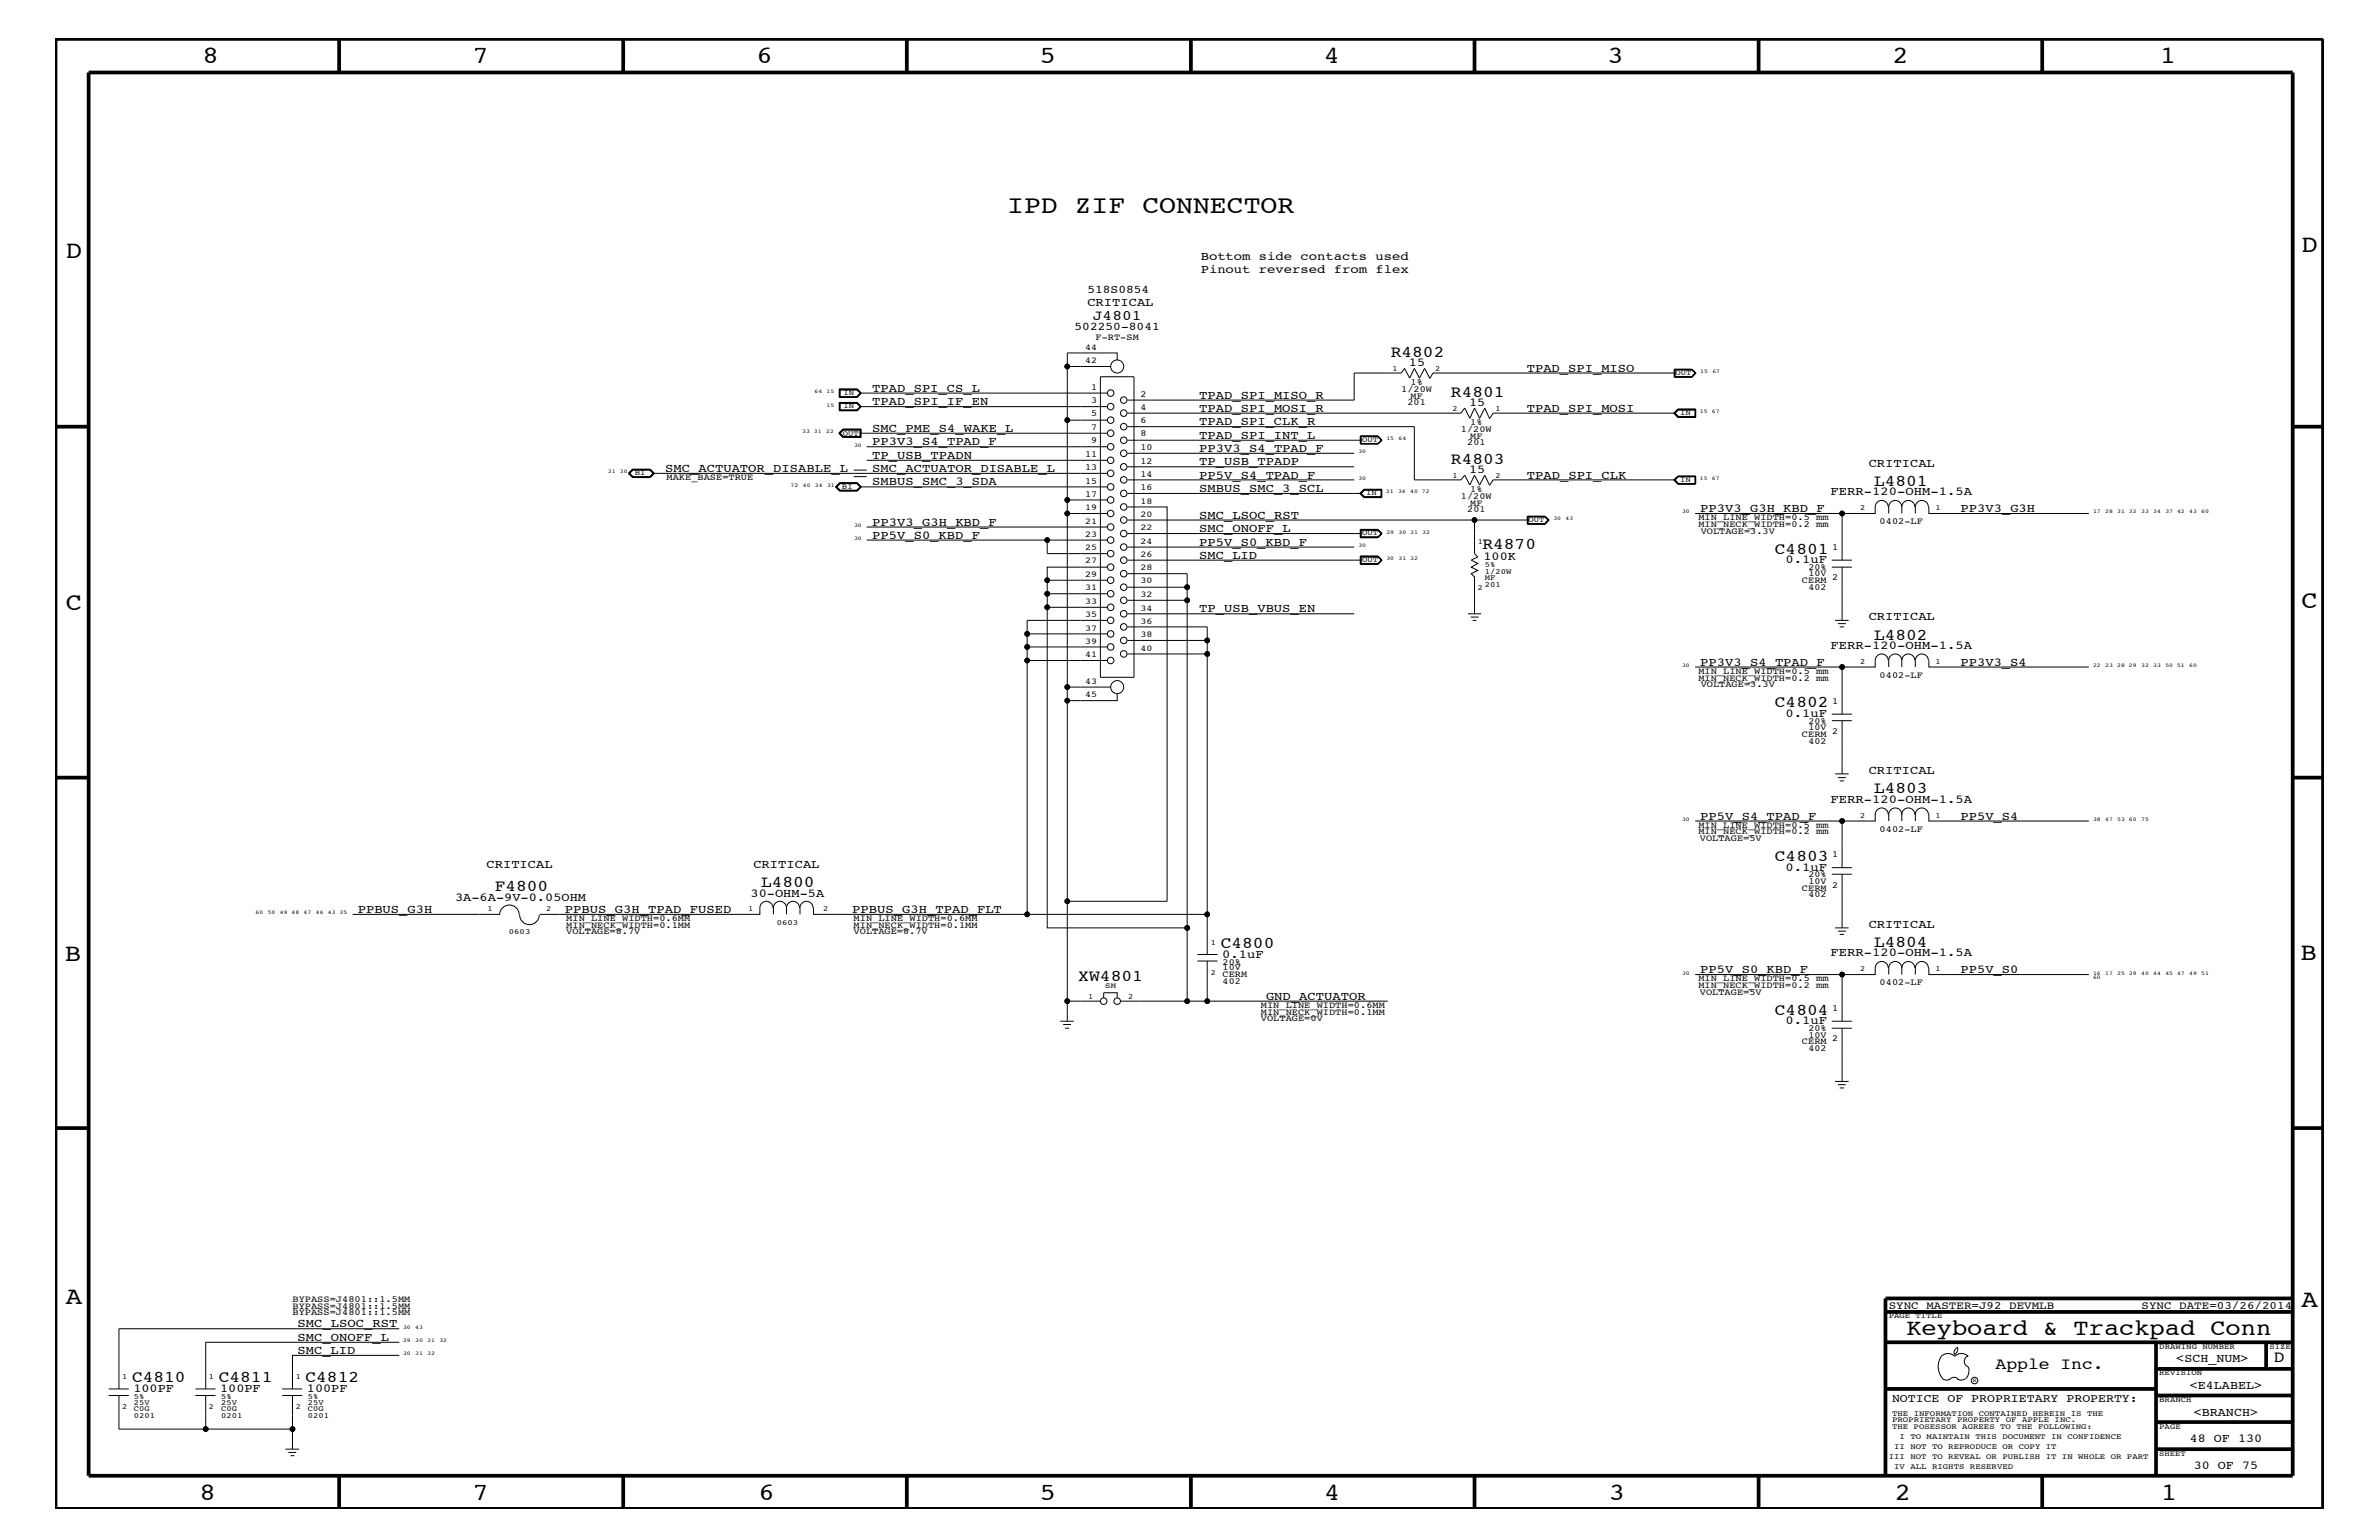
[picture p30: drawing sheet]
<svg xmlns="http://www.w3.org/2000/svg" width="432mm" height="279mm" viewBox="0 0 432 279" stroke-linecap="round" stroke-linejoin="round" font-family="sans-serif">
<defs><g id="words">
<text font-size="4.6" x="182.8" y="38.6">IPD ZIF CONNECTOR</text>
<g font-size="4.5">
<text x="36.7" y="11.5">8</text>
<text x="85.8" y="11.5">7</text>
<text x="137.3" y="11.5">6</text>
<text x="188.7" y="11.5">5</text>
<text x="240.3" y="11.5">4</text>
<text x="291.8" y="11.5">3</text>
<text x="343.5" y="11.5">2</text>
<text x="392" y="11.5">1</text>
<text x="11.9" y="46.8">D</text>
<text x="417.7" y="45.7">D</text>
<text x="11.9" y="110.6">C</text>
<text x="417.7" y="110.4">C</text>
<text x="11.8" y="174.3">B</text>
<text x="417.6" y="174.2">B</text>
<text x="11.9" y="236.7">A</text>
<text x="417.7" y="237.1">A</text>
<text x="36.2" y="272.1">8</text>
<text x="85.8" y="272.1">7</text>
<text x="137.7" y="272.1">6</text>
<text x="188.7" y="272.1">5</text>
<text x="240.4" y="272.1">4</text>
<text x="292" y="272.1">3</text>
<text x="343.9" y="272.1">2</text>
<text x="392.2" y="272.1">1</text>
</g>
<text font-size="4.1" x="346" y="242.3">Keyboard &amp; Trackpad Conn</text>
<g font-size="3">
<text x="252.4" y="64.7">R4802</text>
<text x="263.4" y="72">R4801</text>
<text x="263.4" y="84.1">R4803</text>
<text x="340.1" y="88.2">L4801</text>
<text x="269.1" y="99.7">R4870</text>
<text x="322.2" y="100.4">C4801</text>
<text x="340.1" y="116.1">L4802</text>
<text x="322.2" y="128.3">C4802</text>
<text x="340.1" y="144">L4803</text>
<text x="89.8" y="161.6">F4800</text>
<text x="138.1" y="160.9">L4800</text>
<text x="322.2" y="156.2">C4803</text>
<text x="221.6" y="172">C4800</text>
<text x="340.1" y="171.8">L4804</text>
<text x="195.7" y="177.9">XW4801</text>
<text x="322.2" y="184.1">C4804</text>
<text x="24" y="250.7">C4810</text>
<text x="39.7" y="250.7">C4811</text>
<text x="55.5" y="250.7">C4812</text>
<text x="362.2" y="248.4">Apple Inc.</text>
<text x="412.7" y="247.1">D</text>
</g>
<text font-size="2.6" x="198.4" y="58">J4801</text>
<g font-size="2.2">
<text x="217.9" y="47.1">Bottom side contacts used</text>
<text x="217.9" y="49.6">Pinout reversed from flex</text>
<text x="197.4" y="55.6">CRITICAL</text>
<text x="158.3" y="71.1">TPAD_SPI_CS_L</text>
<text x="255.7" y="66.4">15</text>
<text x="277.1" y="67.5">TPAD_SPI_MISO</text>
<text x="158.3" y="73.5">TPAD_SPI_IF_EN</text>
<text x="217.7" y="72.3">TPAD_SPI_MISO_R</text>
<text x="217.7" y="74.7">TPAD_SPI_MOSI_R</text>
<text x="217.7" y="77.2">TPAD_SPI_CLK_R</text>
<text x="266.7" y="73.7">15</text>
<text x="277.1" y="74.7">TPAD_SPI_MOSI</text>
<text x="158.3" y="78.3">SMC_PME_S4_WAKE_L</text>
<text x="158.3" y="83.3">TP_USB_TPADN</text>
<text x="158.3" y="80.8">PP3V3_S4_TPAD_F</text>
<text x="217.7" y="79.6">TPAD_SPI_INT_L</text>
<text x="217.7" y="82">PP3V3_S4_TPAD_F</text>
<text x="120.7" y="85.6">SMC_ACTUATOR_DISABLE_L</text>
<text x="158.3" y="88.1">SMBUS_SMC_3_SDA</text>
<text x="158.3" y="85.6">SMC_ACTUATOR_DISABLE_L</text>
<text x="217.7" y="84.4">TP_USB_TPADP</text>
<text x="217.7" y="86.9">PP5V_S4_TPAD_F</text>
<text x="217.7" y="89.3">SMBUS_SMC_3_SCL</text>
<text x="266.7" y="85.8">15</text>
<text x="277.1" y="86.9">TPAD_SPI_CLK</text>
<text x="332.3" y="89.9">FERR-120-OHM-1.5A</text>
<text x="339.2" y="84.7">CRITICAL</text>
<text x="158.3" y="95.4">PP3V3_G3H_KBD_F</text>
<text x="217.7" y="94.2">SMC_LSOC_RST</text>
<text x="308.6" y="92.9">PP3V3_G3H_KBD_F</text>
<text x="355.9" y="92.9">PP3V3_G3H</text>
<text x="158.3" y="97.7">PP5V_S0_KBD_F</text>
<text x="217.7" y="99">PP5V_S0_KBD_F</text>
<text x="217.7" y="96.5">SMC_ONOFF_L</text>
<text x="217.7" y="101.4">SMC_LID</text>
<text x="269.2" y="101.5">100K</text>
<text x="324.1" y="102.2">0.1uF</text>
<text x="217.7" y="111.1">TP_USB_VBUS_EN</text>
<text x="339.2" y="112.6">CRITICAL</text>
<text x="332.3" y="117.8">FERR-120-OHM-1.5A</text>
<text x="308.6" y="120.8">PP3V3_S4_TPAD_F</text>
<text x="355.9" y="120.8">PP3V3_S4</text>
<text x="324.1" y="130.2">0.1uF</text>
<text x="339.2" y="140.4">CRITICAL</text>
<text x="308.6" y="148.7">PP5V_S4_TPAD_F</text>
<text x="332.3" y="145.7">FERR-120-OHM-1.5A</text>
<text x="355.9" y="148.7">PP5V_S4</text>
<text x="88.3" y="157.4">CRITICAL</text>
<text x="136.7" y="157.4">CRITICAL</text>
<text x="324.1" y="158">0.1uF</text>
<text x="64.9" y="165.6">PPBUS_G3H</text>
<text x="82.6" y="163.5">3A-6A-9V-0.05OHM</text>
<text x="102.5" y="165.6">PPBUS_G3H_TPAD_FUSED</text>
<text x="136.2" y="162.7">30-OHM-5A</text>
<text x="154.7" y="165.6">PPBUS_G3H_TPAD_FLT</text>
<text x="221.8" y="173.8">0.1uF</text>
<text x="332.3" y="173.5">FERR-120-OHM-1.5A</text>
<text x="339.2" y="168.3">CRITICAL</text>
<text x="308.6" y="176.6">PP5V_S0_KBD_F</text>
<text x="355.9" y="176.6">PP5V_S0</text>
<text x="229.8" y="181.4">GND_ACTUATOR</text>
<text x="324.1" y="185.9">0.1uF</text>
<text x="54" y="240.8">SMC_LSOC_RST</text>
<text x="54" y="243.3">SMC_ONOFF_L</text>
<text x="54" y="245.6">SMC_LID</text>
<text x="395" y="247.1">&lt;SCH_NUM&gt;</text>
<text x="397.5" y="252">&lt;E4LABEL&gt;</text>
<text x="24.2" y="252.6">100PF</text>
<text x="40" y="252.6">100PF</text>
<text x="55.7" y="252.6">100PF</text>
<text x="398.2" y="256.8">&lt;BRANCH&gt;</text>
<text x="397.5" y="261.6">48 OF 130</text>
<text x="398.2" y="266.6">30 OF 75</text>
</g>
<g font-size="2.1">
<text x="197.4" y="53.2">518S0854</text>
<text x="195" y="59.8">502250-8041</text>
<text x="343.4" y="254.4">NOTICE OF PROPRIETARY PROPERTY:</text>
</g>
<g font-size="2">
<text x="342.8" y="237.4">SYNC_MASTER=J92_DEVMLB</text>
<text x="388.7" y="237.4">SYNC_DATE=03/26/2014</text>
</g>
<g font-size="1.7">
<text x="198.8" y="61.7">F-RT-SM</text>
<text x="198" y="70.7">1</text>
<text x="207" y="72">2</text>
<text x="254.3" y="71.1">1/20W</text>
<text x="256" y="69.9">1%</text>
<text x="198" y="73.2">3</text>
<text x="198" y="75.6">5</text>
<text x="207" y="76.8">6</text>
<text x="207" y="74.4">4</text>
<text x="255.5" y="73.5">201</text>
<text x="256" y="72.3">MF</text>
<text x="266.9" y="77.2">1%</text>
<text x="196.9" y="82.8">11</text>
<text x="198" y="78">7</text>
<text x="198" y="80.5">9</text>
<text x="207" y="81.6">10</text>
<text x="207" y="79.2">8</text>
<text x="265.2" y="78.3">1/20W</text>
<text x="266.3" y="80.8">201</text>
<text x="266.9" y="79.6">MF</text>
<text x="121" y="87.1">MAKE_BASE=TRUE</text>
<text x="196.9" y="85.3">13</text>
<text x="196.9" y="87.7">15</text>
<text x="207" y="84.1">12</text>
<text x="207" y="86.5">14</text>
<text x="207" y="88.9">16</text>
<text x="266.9" y="89.3">1%</text>
<text x="196.9" y="90.1">17</text>
<text x="265.2" y="90.5">1/20W</text>
<text x="266.3" y="92.9">201</text>
<text x="266.9" y="91.7">MF</text>
<text x="308.3" y="94.3">MIN_LINE_WIDTH=0.5 mm</text>
<text x="308.3" y="95.6">MIN_NECK_WIDTH=0.2 mm</text>
<text x="341.2" y="95.1">0402-LF</text>
<text x="308.7" y="96.8">VOLTAGE=3.3V</text>
<text x="332.6" y="99.9">1</text>
<text x="327.1" y="105.8">CERM</text>
<text x="328.3" y="104.6">10V</text>
<text x="328.3" y="107">402</text>
<text x="328.3" y="103.5">20%</text>
<text x="332.6" y="105.3">2</text>
<text x="308.3" y="123.5">MIN_NECK_WIDTH=0.2 mm</text>
<text x="308.3" y="122.3">MIN_LINE_WIDTH=0.5 mm</text>
<text x="308.7" y="124.7">VOLTAGE=3.3V</text>
<text x="341.2" y="123">0402-LF</text>
<text x="328.3" y="131.3">20%</text>
<text x="332.6" y="127.7">1</text>
<text x="327.1" y="133.6">CERM 2</text>
<text x="328.3" y="134.9">402</text>
<text x="328.3" y="132.4">10V</text>
<text x="308.3" y="151.3">MIN_NECK_WIDTH=0.2 mm</text>
<text x="308.3" y="150.1">MIN_LINE_WIDTH=0.5 mm</text>
<text x="308.5" y="152.6">VOLTAGE=5V</text>
<text x="332.6" y="155.6">1</text>
<text x="341.2" y="150.9">0402-LF</text>
<text x="327.1" y="161.6">CERM</text>
<text x="328.3" y="159.2">20%</text>
<text x="328.3" y="160.3">10V</text>
<text x="332.6" y="161.1">2</text>
<text x="102.8" y="167.1">MIN_LINE_WIDTH=0.6MM</text>
<text x="154.9" y="167.1">MIN_LINE_WIDTH=0.6MM</text>
<text x="328.3" y="162.8">402</text>
<text x="102.8" y="168.3">MIN_NECK_WIDTH=0.1MM</text>
<text x="102.8" y="169.5">VOLTAGE=8.7V</text>
<text x="154.9" y="168.3">MIN_NECK_WIDTH=0.1MM</text>
<text x="154.9" y="169.5">VOLTAGE=8.7V</text>
<text x="221.9" y="175">20%</text>
<text x="221.9" y="176.1">10V</text>
<text x="221.9" y="178.5">402</text>
<text x="221.9" y="177.3">CERM</text>
<text x="308.3" y="179.3">MIN_NECK_WIDTH=0.2 mm</text>
<text x="308.3" y="178">MIN_LINE_WIDTH=0.5 mm</text>
<text x="341.2" y="178.8">0402-LF</text>
<text x="228.9" y="184.1">MIN_NECK_WIDTH=0.1MM</text>
<text x="228.9" y="185.3">VOLTAGE=0V</text>
<text x="228.9" y="182.9">MIN_LINE_WIDTH=0.6MM</text>
<text x="308.5" y="180.5">VOLTAGE=5V</text>
<text x="332.6" y="183.5">1</text>
<text x="327.1" y="189.4">CERM</text>
<text x="328.3" y="187.1">20%</text>
<text x="328.3" y="190.6">402</text>
<text x="328.3" y="188.2">10V</text>
<text x="332.6" y="188.9">2</text>
<text x="53.1" y="236.2">BYPASS=J4801::1.5MM</text>
<text x="53.1" y="237.4">BYPASS=J4801::1.5MM</text>
<text x="53.1" y="238.6">BYPASS=J4801::1.5MM</text>
</g>
<g font-size="1.6">
<text x="196.9" y="65.9">42</text>
<text x="196.9" y="63.4">44</text>
<text x="196.9" y="92.6">19</text>
<text x="196.9" y="95">21</text>
<text x="207" y="91.4">18</text>
<text x="207" y="93.8">20</text>
<text x="196.9" y="97.4">23</text>
<text x="196.9" y="99.8">25</text>
<text x="207" y="96.2">22</text>
<text x="207" y="98.7">24</text>
<text x="207" y="101">26</text>
<text x="196.9" y="102.2">27</text>
<text x="196.9" y="104.7">29</text>
<text x="196.9" y="107.1">31</text>
<text x="207" y="103.5">28</text>
<text x="207" y="105.9">30</text>
<text x="196.9" y="109.5">33</text>
<text x="196.9" y="112">35</text>
<text x="207" y="108.3">32</text>
<text x="207" y="110.8">34</text>
<text x="207" y="113.1">36</text>
<text x="196.9" y="114.4">37</text>
<text x="196.9" y="116.8">39</text>
<text x="196.9" y="119.2">41</text>
<text x="207" y="115.6">38</text>
<text x="207" y="118.1">40</text>
<text x="196.9" y="124.1">43</text>
<text x="196.9" y="126.5">45</text>
</g>
<g font-size="1.4">
<text x="153.1" y="71.7">IN</text>
<text x="252.7" y="67.3">1</text>
<text x="260.5" y="67.3">2</text>
<text x="304.1" y="68.1">OUT</text>
<text x="153.1" y="74.1">IN</text>
<text x="263.7" y="74.6">2</text>
<text x="271.4" y="74.6">1</text>
<text x="305" y="75.4">IN</text>
<text x="153" y="79">OUT</text>
<text x="247.2" y="80.2">OUT</text>
<text x="115.2" y="86.2">BI</text>
<text x="152.8" y="88.7">BI</text>
<text x="248" y="89.9">IN</text>
<text x="263.7" y="86.7">1</text>
<text x="271.4" y="86.7">2</text>
<text x="305" y="87.5">IN</text>
<text x="277.5" y="94.8">OUT</text>
<text x="337.7" y="92.6">2</text>
<text x="351.3" y="92.6">1</text>
<text x="247.2" y="97.1">OUT</text>
<text x="268.2" y="98.7">1</text>
<text x="247.2" y="102.1">OUT</text>
<text x="268.2" y="107.1">2</text>
<text x="269.5" y="106.5">201</text>
<text x="269.5" y="102.9">5%</text>
<text x="269.5" y="104.1">1/20W</text>
<text x="269.5" y="105.3">MF</text>
<text x="337.7" y="120.4">2</text>
<text x="351.3" y="120.4">1</text>
<text x="337.7" y="148.4">2</text>
<text x="351.3" y="148.4">1</text>
<text x="88.5" y="165.3">1</text>
<text x="99.1" y="165.3">2</text>
<text x="135.8" y="165.3">1</text>
<text x="141" y="167.8">0603</text>
<text x="149.4" y="165.3">2</text>
<text x="92.4" y="169.5">0603</text>
<text x="219.8" y="171.4">1</text>
<text x="200.6" y="179.3">SM</text>
<text x="219.8" y="176.8">2</text>
<text x="337.7" y="176.2">2</text>
<text x="351.3" y="176.2">1</text>
<text x="197.5" y="181.3">1</text>
<text x="204.8" y="181.3">2</text>
<text x="342.8" y="239.2">PAGE TITLE</text>
<text x="391.9" y="244.7">DRAWING NUMBER</text>
<text x="411.9" y="244.7">SIZE</text>
<text x="22.2" y="250.1">1</text>
<text x="37.9" y="250.1">1</text>
<text x="53.7" y="250.1">1</text>
<text x="391.9" y="249.5">REVISION</text>
<text x="22.2" y="255.6">2</text>
<text x="24.3" y="253.8">5%</text>
<text x="24.3" y="257.3">0201</text>
<text x="24.3" y="256.1">C0G</text>
<text x="24.3" y="254.9">25V</text>
<text x="37.9" y="255.6">2</text>
<text x="40.1" y="253.8">5%</text>
<text x="40.1" y="257.3">0201</text>
<text x="40.1" y="256.1">C0G</text>
<text x="40.1" y="254.9">25V</text>
<text x="53.7" y="255.6">2</text>
<text x="55.9" y="253.8">5%</text>
<text x="55.9" y="257.3">0201</text>
<text x="55.9" y="256.1">C0G</text>
<text x="55.9" y="254.9">25V</text>
<text x="343.4" y="256.8">THE INFORMATION CONTAINED HEREIN IS THE</text>
<text x="391.9" y="254.4">BRANCH</text>
<text x="343.4" y="258">PROPRIETARY PROPERTY OF APPLE INC.</text>
<text x="343.4" y="259.3">THE POSESSOR AGREES TO THE FOLLOWING:</text>
<text x="343.8" y="262.9">II NOT TO REPRODUCE OR COPY IT</text>
<text x="344.8" y="261.1">I TO MAINTAIN THIS DOCUMENT IN CONFIDENCE</text>
<text x="391.9" y="259.3">PAGE</text>
<text x="342.8" y="264.7">III NOT TO REVEAL OR PUBLISH IT IN WHOLE OR PART</text>
<text x="343.8" y="266.6">IV ALL RIGHTS RESERVED</text>
<text x="391.9" y="264.1">SHEET</text>
</g>
<g font-size="1">
<text x="147.8" y="71.3">64</text>
<text x="150" y="71.3">15</text>
<text x="308.6" y="67.7">15</text>
<text x="310.8" y="67.7">67</text>
<text x="150" y="73.8">15</text>
<text x="308.5" y="75">15</text>
<text x="310.7" y="75">67</text>
<text x="145.6" y="78.6">33 31</text>
<text x="149.9" y="78.6">22</text>
<text x="155" y="81.1">30</text>
<text x="246.6" y="82.2">30</text>
<text x="251.6" y="79.9">15</text>
<text x="253.8" y="79.9">64</text>
<text x="110.3" y="85.9">31</text>
<text x="112.5" y="85.9">30</text>
<text x="143.5" y="88.3">72</text>
<text x="145.7" y="88.3">40</text>
<text x="147.9" y="88.3">34</text>
<text x="150.1" y="88.3">31</text>
<text x="246.6" y="87.1">30</text>
<text x="251.5" y="89.5">31</text>
<text x="253.7" y="89.5">34</text>
<text x="255.9" y="89.5">40 72</text>
<text x="308.5" y="87.1">15</text>
<text x="310.7" y="87.1">67</text>
<text x="155" y="95.6">30</text>
<text x="281.9" y="94.3">30</text>
<text x="284.1" y="94.3">43</text>
<text x="305.3" y="93.2">30</text>
<text x="379.9" y="93.2">17</text>
<text x="382.1" y="93.2">28</text>
<text x="384.3" y="93.2">31 32</text>
<text x="388.6" y="93.2">33</text>
<text x="390.8" y="93.2">34</text>
<text x="393" y="93.2">37 42</text>
<text x="397.3" y="93.2">43</text>
<text x="399.5" y="93.2">60</text>
<text x="155" y="98">30</text>
<text x="246.6" y="99.3">30</text>
<text x="251.6" y="96.8">29</text>
<text x="251.6" y="101.6">30</text>
<text x="253.8" y="96.8">30 31</text>
<text x="253.8" y="101.6">31 32</text>
<text x="258.1" y="96.8">32</text>
<text x="305.3" y="121">30</text>
<text x="379.9" y="121">22</text>
<text x="382.1" y="121">23</text>
<text x="384.3" y="121">28 29</text>
<text x="388.6" y="121">32</text>
<text x="390.8" y="121">33</text>
<text x="393" y="121">50 51</text>
<text x="397.3" y="121">60</text>
<text x="305.3" y="149">30</text>
<text x="379.9" y="149">38</text>
<text x="382.1" y="149">47</text>
<text x="384.3" y="149">53 60</text>
<text x="388.6" y="149">75</text>
<text x="46.4" y="165.9">60</text>
<text x="48.6" y="165.9">50</text>
<text x="50.8" y="165.9">49 48</text>
<text x="55.1" y="165.9">47</text>
<text x="57.3" y="165.9">46</text>
<text x="59.5" y="165.9">43 35</text>
<text x="305.3" y="176.8">30</text>
<text x="379.9" y="176.8">16</text>
<text x="379.9" y="177.7">60</text>
<text x="382.1" y="176.8">17</text>
<text x="384.3" y="176.8">25 39</text>
<text x="388.6" y="176.8">40</text>
<text x="390.8" y="176.8">44</text>
<text x="393" y="176.8">45 47</text>
<text x="397.3" y="176.8">49</text>
<text x="399.5" y="176.8">51</text>
<text x="73.2" y="241.1">30</text>
<text x="73.2" y="243.5">29</text>
<text x="73.2" y="245.9">30</text>
<text x="75.4" y="241.1">43</text>
<text x="75.4" y="243.5">30</text>
<text x="75.4" y="245.9">31</text>
<text x="77.6" y="243.5">31</text>
<text x="77.6" y="245.9">32</text>
<text x="79.8" y="243.5">32</text>
<text x="358.1" y="250.7">R</text>
</g>
</g></defs>
<g fill="none" stroke="#000" stroke-width=".18">
<path d="M152.3 70.6h3.3l.7 .7-.7 .8h-3.3zM152.3 73h3.3l.7 .8-.7 .7h-3.3zM152.4 70.7h3.1M152.4 72h3.1M152.4 78.6l.7-.6h3v1.3h-3zM152.5 73.2h3l.6 .6-.6 .6h-3zM152.5 70.7v1.3M153 77.8h3.3v1.6h-3.3l-.8-.8zM153.1 78l-.6 .6 .6 .6h3M155.5 70.7l.6 .6-.6 .7M155.5 73.1h-3.1v1.4h3.1M155.5 73.1l.8 .7"/>
<path d="M155.5 70.7l.7 .6-.7 .7M155.5 73.1l.7 .7-.7 .7M156.1 71.3h44.9M156.1 78.6h44.9M156.1 73.8h44.9M156.2 79.4v-1.5h-3.2l-.7 .7 .7 .8M156.3 71.3l-.8 .8M156.3 73.8l-.8 .7M156.3 71.3l-.8-.7h-3.1v1.5M199.7 68.4h6.1v54.5h-6.1zM201 76.2h-7.3v14.5M201.6 66.5h-7.9v9.7"/>
<path d="M202.8 65.3v-1.3h-9.1v2.5M204.6 75h60.6l.7-1 .9 1.9 .8-1.9 1 1.9 .9-1.9 .8 1.9M204.6 77.4h52.1v9.7h8.5l.7-.9 .9 1.8 .8-1.8 1 1.8 .9-1.8 .8 1.8M204.6 79.9h42.5M247 79.1v1.4M247 79.2h3.1M247.1 79.2v1.3M250.1 79.1l.7 .8M250.1 79.2l.7 .7M250.1 79.2l.6 .7-.6 .6M250.1 79.1h-3.2v1.4h3.2M250.1 79.1l.8 .8-.8 .6"/>
<path d="M250.8 79.9l-.7 .6M259.5 68.6l-.9-1.8-1 1.8-.9-1.8-.8 1.8-1-1.8-.6 .9h-8.5v4.9h-41.2M304 67.1h3.1l.6 .6-.6 .7h-3.1M304 75l.6-.6h3.1v1.2h-3.1zM304 67v1.4M304 75l.6 .6h3.1M304 67.1v1.3M304 67.7h-43.9l-.6 1M304 75h-33l-.7 1M304.5 74.2h3.3v1.5h-3.3l-.7-.7zM304.6 74.4l-.6 .6M307 67.1l.7 .6-.7 .7"/>
<path d="M307.1 67l.7 .7-.7 .7M307.1 67h-3.2v1.4h3.2M307.8 74.3h-3.3l-.6 .7 .6 .7M114 85.9l.8-.8h3.2l.8 .8-.8 .7h-3.2zM114.3 85.9l.6-.6h3l.6 .6-.6 .6h-3zM117.9 85.2h-3.1l-.7 .7 .7 .7h3.1M117.9 85.2l.8 .7-.8 .7M117.9 85.2l.7 .7-.7 .7M117.9 85.2h-3l-.7 .7 .7 .7h3M118.5 85.9h82.5M151.6 88.3l.8-.7h3.2l.7 .7-.7 .8h-3.2zM151.9 88.3l.6-.6h3l.6 .6-.6 .6h-3z"/>
<path d="M154.9 86.5h2.4M154.9 85.3h2.4M155.5 87.7l.8 .6-.8 .7M155.5 87.7l.7 .6-.7 .7M155.5 87.7h-3.1l-.7 .6 .7 .7h3.1M155.5 87.7h-3l-.7 .6 .7 .7h3M156.1 88.3h44.9M157.3 98h32.8v2.4h10.9M157.3 81.1h43.7M157.3 95.6h43.7M157.3 83.5h43.7M190.1 98h10.9"/>
<path d="M201 93.2h-7.3v31.5M201 90.7h-7.3v2.5M204.6 92h7.2v71.5h-18.1M204.6 82.2h41.2M204.6 99.3h41.2M204.6 96.8h42.5M204.6 94.3h72.8M204.6 89.5h42.5M204.6 87.1h41.2M204.6 84.7h41.2M246.9 96h3.2l.8 .8-.8 .8h-3.2zM247 96.1h3.1l.7 .7-.7 .7h-3.1z"/>
<path d="M247 80.5h3.1M247.1 89.5l.5 .6h3.1M247.1 96.2h3l.6 .6-.6 .6h-3zM247.6 88.8h3.2v1.5h-3.2l-.8-.8zM247.7 88.8l-.7 .7 .6 .7M250.7 88.9h-3.1l-.5 .6M250.7 88.8v1.4M250.8 88.8h-3.2l-.7 .7 .7 .7h3.2M267.6 94.3v6.1l.6 .6-1.2 .6 1.2 .6-1.2 .7 1.2 .6-1.2 .6 .6 .6v6.7M277.3 93.7v1.4M277.3 93.8h3.1l.6 .5-.6 .7h-3.1M277.4 93.8v1.2"/>
<path d="M280.3 93.8l.7 .5-.7 .7M280.4 93.7l.8 .6-.8 .8M280.4 93.7l.7 .6-.7 .8M280.4 93.7h-3.2v1.4h3.2M304 87.1l.6 .6M304 87.1h-33l-.7 1M304.5 86.4h3.3v1.4h-3.3M304.5 86.4l-.6 .7 .6 .7M304.5 86.4l-.7 .7 .7 .7M304.6 86.5h3.1v1.2h-3.1M304.6 86.5l-.6 .6M304.6 86.5l-.6 .6 .6 .6"/>
<path d="M307.7 93.2h26.6M342.7 92a1.19 1.19 0 0 0-1.2-1.2 1.19 1.19 0 0 0-1.1 1.2v1.2h-6.1v8.4M345.2 92a1.19 1.19 0 0 0-1.2-1.2 1.19 1.19 0 0 0-1.2 1.2v1.2M345.2 92v1.2M345.2 92a1.19 1.19 0 0 1 1.2-1.2 1.19 1.19 0 0 1 1.2 1.2M350 92a1.19 1.19 0 0 0-1.2-1.2 1.19 1.19 0 0 0-1.2 1.2v1.2M350.1 92v1.2h29M186.4 115v2.4h14.6M186.4 117.4v2.4h14.6M186.4 119.8v46.1h32.7M190.1 105.3v2.4h10.9M190.1 107.7v2.5h10.9"/>
<path d="M201 112.6h-14.6v2.4h14.6M201 102.9h-10.9v2.4h10.9M204.6 104.1h10.9v2.4h-10.9M204.6 101.6h42.5M204.6 113.7h14.5v59.5M204.6 118.6h14.5M204.6 116.2h14.5M204.6 111.4h41.2M204.6 108.9h10.9M215.5 106.5v2.4M215.5 108.9v59.4h-25.4v-58.1M246.9 100.9h3.2l.8 .7-.8 .8h-3.2z"/>
<path d="M247 101h3.1M247.1 101v1.2h3l.6-.6-.6-.6M250.1 101l.7 .6M250.8 101.6l-.7-.6h-3.1v1.4M250.8 101.6l-.7 .7h-3.1M250.8 101.6l-.7 .8M266.4 111.4h2.4M267 112h1.4M267.3 112.6h.7M332.5 102.9h3.6M332.5 101.6h3.6M333.1 112.6h2.4"/>
<path d="M333.6 113.1h1.4M333.9 113.7h.8M334.3 102.9v9.7M342.7 119.8a1.19 1.19 0 0 0-1.2-1.2 1.19 1.19 0 0 0-1.1 1.2v1.2h-6.1v8.6M345.2 119.8a1.19 1.19 0 0 0-1.2-1.2 1.19 1.19 0 0 0-1.2 1.2v1.2M345.2 119.8v1.2M345.2 119.8a1.19 1.19 0 0 1 1.2-1.2 1.19 1.19 0 0 1 1.2 1.2M350 119.8a1.19 1.19 0 0 0-1.2-1.2 1.19 1.19 0 0 0-1.2 1.2v1.2M350.1 119.8v1.2h29M201.6 124.7h-7.9v2.4M202.8 125.9v1.2h-9.1v36.4M307.7 121h26.6"/>
<path d="M332.5 130.8h3.6M332.5 129.6h3.6M334.3 130.8v9.6M307.7 149h26.6M332.5 158.6h3.6M332.5 157.4h3.6M333.1 140.4h2.4M333.6 141.1h1.4M333.9 141.7h.8M334.3 158.6v9.7M340.4 147.7v1.3h-6.1v8.4M340.4 147.8a1.19 1.19 0 0 1 1.1-1.2 1.19 1.19 0 0 1 1.2 1.2"/>
<path d="M342.8 147.7v1.3M342.8 147.8a1.19 1.19 0 0 1 1.2-1.2 1.19 1.19 0 0 1 1.2 1.2 1.19 1.19 0 0 1 1.2-1.2 1.19 1.19 0 0 1 1.2 1.2M345.2 147.7v1.3M347.6 147.7v1.3M347.6 147.8a1.19 1.19 0 0 1 1.2-1.2 1.19 1.19 0 0 1 1.2 1.2M350.1 147.7v1.3h29M64 165.9h26.7M90.7 166a1.78 1.78 0 0 1 1.8-1.8 1.78 1.78 0 0 1 1.7 1.8M94.3 166a1.78 1.78 0 0 0 1.8 1.8 1.78 1.78 0 0 0 1.8-1.8M140.3 164.7a1.19 1.19 0 0 0-1.2-1.2 1.19 1.19 0 0 0-1.2 1.2v1.2h-39.9M142.7 164.7a1.19 1.19 0 0 0-1.1-1.2 1.19 1.19 0 0 0-1.2 1.2v1.2M142.7 164.7v1.2"/>
<path d="M142.7 164.7a1.19 1.19 0 0 1 1.2-1.2 1.19 1.19 0 0 1 1.2 1.2M147.6 164.7a1.19 1.19 0 0 0-1.2-1.2 1.19 1.19 0 0 0-1.2 1.2v1.2M147.7 164.7v1.2h38.7M193.7 163.5v18.1M215.5 168.3v13.3h-12.1M217.3 173.2h3.7M217.3 174.4h3.7M219.1 174.4v7.2M307.7 176.8h26.6M333.1 168.3h2.4M333.6 168.9h1.4M333.9 169.5h.8"/>
<path d="M342.7 175.6a1.19 1.19 0 0 0-1.2-1.2 1.19 1.19 0 0 0-1.1 1.2v1.2h-6.1v8.5M345.2 175.6a1.19 1.19 0 0 0-1.2-1.2 1.19 1.19 0 0 0-1.2 1.2v1.2M345.2 175.6v1.2M345.2 175.6a1.19 1.19 0 0 1 1.2-1.2 1.19 1.19 0 0 1 1.2 1.2M350 175.6a1.19 1.19 0 0 0-1.2-1.2 1.19 1.19 0 0 0-1.2 1.2v1.2M350.1 175.6v1.2h29M192.4 185.3h2.5M193 185.9h1.4M193.3 186.5h.8M199.7 181.6h-6v3.7M200.3 181v-.9h2.5v.9M215.5 181.6h36.4"/>
<path d="M332.5 186.5h3.6M332.5 185.3h3.6M333.1 196.2h2.4M333.6 196.8h1.4M333.9 197.4h.8M334.3 186.5v9.7M19.7 252h3.7M19.7 253.2h3.7M21.6 253.2v6.1h15.7M35.5 252h3.6M35.5 253.2h3.6M37.3 253.2v6.1h15.8"/>
<path d="M51.2 252h3.7M51.2 253.2h3.7M53.1 253.2v9.7M72.5 245.9h-19.4v6.1M72.5 241.1h-50.9v10.9M72.5 243.5h-35.2v8.5M352.3 246.1a1.72 1.72 0 0 1 2.5 0 1.69 1.69 0 0 1 2.4 0M352.4 246a3.2 3.2 0 0 0 .4 4.3l.8 .1 .4-.2M354 250.2l.7-.3 .7 .3M355.2 250.2l.7 .2 .7-.2M355.3 244.4v.3a1.18 1.18 0 0 1-.6 1.1M355.4 244.4a.99 .99 0 0 0-.6 1.4"/>
<path d="M357.2 246a1.04 1.04 0 0 0-.7 1 1.04 1.04 0 0 0 .7 1M357.3 248l.1 .7a2.11 2.11 0 0 1-.6 1.5M51.8 262.9h2.5M52.3 263.5h1.5M52.7 264.1h.7"/>
<circle cx="193.7" cy="76.2" r=".42"/>
<circle cx="193.7" cy="66.5" r=".42"/>
<circle cx="201.6" cy="73.8" r=".59"/>
<circle cx="201.6" cy="76.2" r=".59"/>
<circle cx="201.6" cy="71.3" r=".59"/>
<circle cx="201.6" cy="78.6" r=".59"/>
<circle cx="202.8" cy="66.5" r="1.19"/>
<circle cx="204" cy="75" r=".59"/>
<circle cx="204" cy="72.6" r=".59"/>
<circle cx="204" cy="79.9" r=".59"/>
<circle cx="204" cy="77.4" r=".59"/>
<circle cx="190.1" cy="98" r=".42"/>
<circle cx="193.7" cy="90.7" r=".42"/>
<circle cx="193.7" cy="93.2" r=".42"/>
<circle cx="201.6" cy="83.5" r=".59"/>
<circle cx="201.6" cy="81.1" r=".59"/>
<circle cx="201.6" cy="98" r=".59"/>
<circle cx="201.6" cy="88.3" r=".59"/>
<circle cx="201.6" cy="85.9" r=".59"/>
<circle cx="201.6" cy="95.6" r=".59"/>
<circle cx="201.6" cy="90.7" r=".59"/>
<circle cx="201.6" cy="93.2" r=".59"/>
<circle cx="204" cy="92" r=".59"/>
<circle cx="204" cy="96.8" r=".59"/>
<circle cx="204" cy="84.7" r=".59"/>
<circle cx="204" cy="99.3" r=".59"/>
<circle cx="204" cy="94.3" r=".59"/>
<circle cx="204" cy="82.2" r=".59"/>
<circle cx="204" cy="89.5" r=".59"/>
<circle cx="204" cy="87.1" r=".59"/>
<circle cx="267.6" cy="94.3" r=".42"/>
<circle cx="334.3" cy="93.2" r=".42"/>
<circle cx="186.4" cy="115" r=".42"/>
<circle cx="186.4" cy="119.8" r=".42"/>
<circle cx="186.4" cy="117.4" r=".42"/>
<circle cx="190.1" cy="105.3" r=".42"/>
<circle cx="190.1" cy="107.7" r=".42"/>
<circle cx="190.1" cy="110.2" r=".42"/>
<circle cx="201.6" cy="107.7" r=".59"/>
<circle cx="201.6" cy="102.9" r=".59"/>
<circle cx="201.6" cy="119.8" r=".59"/>
<circle cx="201.6" cy="112.6" r=".59"/>
<circle cx="201.6" cy="117.4" r=".59"/>
<circle cx="201.6" cy="100.4" r=".59"/>
<circle cx="201.6" cy="105.3" r=".59"/>
<circle cx="201.6" cy="115" r=".59"/>
<circle cx="201.6" cy="110.2" r=".59"/>
<circle cx="204" cy="104.1" r=".59"/>
<circle cx="204" cy="113.7" r=".59"/>
<circle cx="204" cy="101.6" r=".59"/>
<circle cx="204" cy="116.2" r=".59"/>
<circle cx="204" cy="108.9" r=".59"/>
<circle cx="204" cy="106.5" r=".59"/>
<circle cx="204" cy="118.6" r=".59"/>
<circle cx="204" cy="111.4" r=".59"/>
<circle cx="215.5" cy="108.9" r=".42"/>
<circle cx="215.5" cy="106.5" r=".42"/>
<circle cx="219.1" cy="118.6" r=".42"/>
<circle cx="219.1" cy="116.2" r=".42"/>
<circle cx="193.7" cy="124.7" r=".42"/>
<circle cx="193.7" cy="127.1" r=".42"/>
<circle cx="202.8" cy="124.7" r="1.19"/>
<circle cx="334.3" cy="121" r=".42"/>
<circle cx="334.3" cy="149" r=".42"/>
<circle cx="186.4" cy="165.9" r=".42"/>
<circle cx="193.7" cy="163.5" r=".42"/>
<circle cx="215.5" cy="168.3" r=".42"/>
<circle cx="219.1" cy="165.9" r=".42"/>
<circle cx="334.3" cy="176.8" r=".42"/>
<circle cx="193.7" cy="181.6" r=".42"/>
<circle cx="200.3" cy="181.6" r=".59"/>
<circle cx="202.8" cy="181.6" r=".59"/>
<circle cx="215.5" cy="181.6" r=".42"/>
<circle cx="219.1" cy="181.6" r=".42"/>
<circle cx="37.3" cy="259.3" r=".42"/>
<circle cx="53.1" cy="259.3" r=".42"/>
<circle cx="358.4" cy="250.5" r=".59"/>
</g>
<g fill="none" stroke="#000" stroke-width=".68" stroke-linecap="butt">
<path d="M10.1 7.1h411.5v266.7h-411.5zM16.1 13.2h400v254.5h-400zM61.6 7.1v6.1M113.1 7.1v6.1M164.6 7.1v6.1M216.2 7.1v6.1M267.6 7.1v6.1M319.2 7.1v6.1M370.7 7.1v6.1M10.1 77.4h6M416.1 77.4h5.5M10.1 141.1h6"/>
<path d="M416.1 141.1h5.5M10.1 204.7h6M416.1 204.7h5.5M342.2 238h73.9M416.1 235.6h-73.9v32.1M342.2 243.5h73.9M342.2 252h49.1M391.3 258h24.8M391.3 253.2h24.8M391.3 248.4h24.8M391.3 243.5v24.2M411.3 243.5v4.9"/>
<path d="M61.6 267.7v6.1M113.1 267.7v6.1M164.6 267.7v6.1M216.2 268v5.8M267.6 267.7v6.1M319.2 267.7v6.1M370.7 267.7v6.1M391.3 262.9h24.8"/>
</g>
<g fill="#000">
<circle cx="193.7" cy="66.5" r=".42"/>
<circle cx="193.7" cy="76.2" r=".42"/>
<circle cx="190.1" cy="98" r=".42"/>
<circle cx="193.7" cy="90.7" r=".42"/>
<circle cx="193.7" cy="93.2" r=".42"/>
<circle cx="267.6" cy="94.3" r=".42"/>
<circle cx="334.3" cy="93.2" r=".42"/>
<circle cx="186.4" cy="119.8" r=".42"/>
<circle cx="186.4" cy="115" r=".42"/>
<circle cx="186.4" cy="117.4" r=".42"/>
<circle cx="190.1" cy="110.2" r=".42"/>
<circle cx="190.1" cy="105.3" r=".42"/>
<circle cx="190.1" cy="107.7" r=".42"/>
<circle cx="215.5" cy="108.9" r=".42"/>
<circle cx="215.5" cy="106.5" r=".42"/>
<circle cx="219.1" cy="118.6" r=".42"/>
<circle cx="219.1" cy="116.2" r=".42"/>
<circle cx="193.7" cy="127.1" r=".42"/>
<circle cx="193.7" cy="124.7" r=".42"/>
<circle cx="334.3" cy="121" r=".42"/>
<circle cx="334.3" cy="149" r=".42"/>
<circle cx="186.4" cy="165.9" r=".42"/>
<circle cx="193.7" cy="163.5" r=".42"/>
<circle cx="215.5" cy="168.3" r=".42"/>
<circle cx="219.1" cy="165.9" r=".42"/>
<circle cx="334.3" cy="176.8" r=".42"/>
<circle cx="193.7" cy="181.6" r=".42"/>
<circle cx="215.5" cy="181.6" r=".42"/>
<circle cx="219.1" cy="181.6" r=".42"/>
<circle cx="37.3" cy="259.3" r=".42"/>
<circle cx="53.1" cy="259.3" r=".42"/>
</g>
<use href="#words"/>
</svg>
